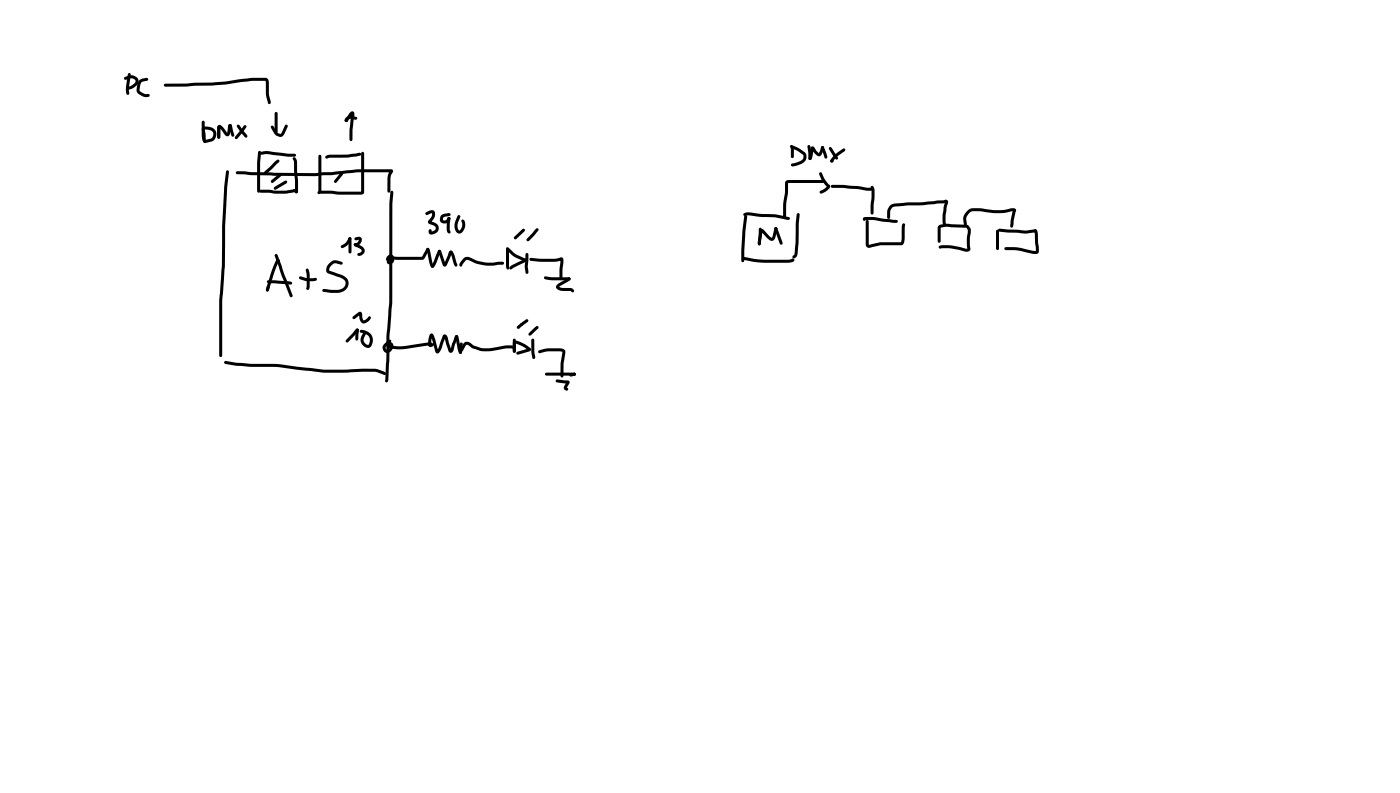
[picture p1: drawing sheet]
<svg xmlns="http://www.w3.org/2000/svg" width="337mm" height="190mm" viewBox="0 0 337 190" stroke-linecap="round" stroke-linejoin="round" font-family="sans-serif">
<g fill="#000">
<path d="M29.9 18.6l1.1-.4a1.53 1.53 0 0 1 1.8 .3 1.53 1.53 0 0 1 .2 1.8l-1.4 1.1a.73 .73 0 0 1-1.1-.2l.1-.3 .8-.2 .9-.6a.7 .7 0 0 0 .2-.9 .7 .7 0 0 0-.7-.4l-1.7 .4-.2-.1zM30.8 17.6h.5l.1 .3-.4 3v1.8a.65 .65 0 0 1-.7-.2 .65 .65 0 0 1 0-.7zM33.5 19.2l.9-.4h1.1l.1 .5-1.6 .5-.4 2 1.1 .7 1.2 .2a.65 .65 0 0 1-.3 .6 .65 .65 0 0 1-.7 0l-1.8-.9a2.94 2.94 0 0 1 .3-3.1zM39.5 20.2l11.5-.4 3.2-.2a35 35 0 0 1 9.8-.9l.4 .4 .2 .8a9.6 9.6 0 0 0 .3 3.8l.2 .8-.1 .4h-.5l-.2-.5a9.4 9.4 0 0 1-.4-4.5l-.1-.5a36.6 36.6 0 0 0-9.8 .9l-9.3 .5h-5l-.2-.1zM48.7 30.6a2.27 2.27 0 0 1 3.3 1.6l-.3 1-.4 .6-1.8 .5h-.6v-.5l1.8-.5a1.16 1.16 0 0 0 .5-1.5 1.16 1.16 0 0 0-1.3-.7h-.7l.2 1.2v1.4l-.3 .4-.4-.4-.2-2.6zM48.6 29.1l.2-.1 .4 .3 .1 4.6a.66 .66 0 0 1-.8-.8zM52.5 30.1a1.17 1.17 0 0 1 1.5 .9l.7 1-.2 .1 .3-1.9a.47 .47 0 0 1 .8-.3l-.1 .8a2.6 2.6 0 0 1-.5 1.9l-.4 .1-.5-.2-1.4-1.8 .3-.1-.1 2.4-.1 .2h-.5l-.1-2.4zM52.3 30.3h.5l.1 .2v2.5l-.3 .3-.4-.3zM55.1 29.9l.2-.1 .4 .2 .6 2.4-.1 .4h-.4a3.1 3.1 0 0 1-.7-2.1l-.1-.6zM58.6 30.2l.3-.2 .3 .1v.5l-2.1 2.7h-.6v-.4zM57 30l.3-.1 .3 .2 1.8 2.4v.5a.78 .78 0 0 1-1-.6l-1.4-1.9zM62.2 36.3h.5l.1 .3-.3 2.7v6.6l-.3 .4-.4-.4v-7z"/>
<path d="M62.6 36.6a4.5 4.5 0 0 1 3.1-.1l3.5 .4h1.6l.4 .4-.4 .4-1.5-.1-5-.6-1.4 .2-.3-.1zM65.2 30.3l.2-.2 .4 .2 .9 1.6 .7 .3 1.1-2.1 .3-.2 .3 .1 .1 .4-.8 1.6a1.31 1.31 0 0 1-1.1 .9 1.31 1.31 0 0 1-1.3-.7l-.9-1.5zM66.1 27l.3-.1 .3 .3v4.5l-.3 .3-.4-.3zM76.6 37.3h.5l.2 .2v8.4l-.4 .4-.4-.4zM78.2 37.6l.8-.4 4.6-.1 2.8-.4 .3 .1 .1 .3-.3 .3-2.8 .5h-4.4l-.8 .2-.2-.1zM83.1 28.3l.6-.4 .6-.1a1.83 1.83 0 0 1 1.6 .6l-.4 .4-1.5-.2-.4 .3-.1-.1v.4l-.3 .1-.4-.3zM84.2 27a.61 .61 0 0 1 .8-.1 .61 .61 0 0 1 .2 .8l-.4 3.4-.1 2.4-.3 .4-.4-.4v-2.2l.5-4 .3 .1-1.3 1.8-.3 .1-.3-.3zM76.4 46.1l.8-.3h2.8a22.4 22.4 0 0 0 6 .2h.9l-.1 .2v-9.4l.4-.3 .3 .3v9.4a.75 .75 0 0 1-.9 .6h-.6a26.7 26.7 0 0 1-6.4-.3l-2.9 .1-.3-.1zM190 34.9l.3-.1 1.4 .6 1.6 1.1a1.7 1.7 0 0 1-.7 2.9l-2.1 .6-.4-.4 .4-.3a4.2 4.2 0 0 0 2.4-1l.2-.3a.76 .76 0 0 0-.2-.9l-1.3-.9-1.5-.7-.2-.3zM190.2 35.3h.5l.1 .2v2.1l-.3 .4-.4-.4zM195 35.3a.57 .57 0 0 1 .9 .3l1 1.2-.1 .1 .6-1.6 .3-.2 .4 .3-.2 .9a1.19 1.19 0 0 1-1.2 1.2l-1.1-1-.4-.7h.3a4.3 4.3 0 0 1-.6 2.6l-.4-.1-.1-.2 .2-.4-.1 .1zM194.2 34.9l.3-.1 .3 .3 .2 1.4 .1 1.6-.4 .3a1.13 1.13 0 0 1-.4-1.4l-.2-1.8z"/>
<path d="M197.5 35.2l.2-.1 .4 .2 .8 2.4-.1 .3-.3 .1-.3-.2-.8-2.4zM200.5 37.3l2.2-1.6h.4l.1 .3-.1 .3-1.8 1.3-1.1 1.3-.3 .1-.3-.3a2.02 2.02 0 0 1 .9-1.4zM199.3 35.4l.3-.1 .3 .2 1.5 2.3v.4a.78 .78 0 0 1-1-.6l-1.1-1.8zM199.7 38.4h.6v.5l-.5 .1-.2-.3zM54.4 41h.5l.2 .3a125.3 125.3 0 0 0-1 14.3v8.4l-.7 8.2v13.2l-.3 .4-.4-.4v-12.9l.6-8.5a175.1 175.1 0 0 1 1-22.8zM56.8 41.2h1.9l7.1 .3 9.9 .1 4.3-.3a72.7 72.7 0 0 1 12.1-.6h2a.66 .66 0 0 1 .4 .6 .66 .66 0 0 1-.4 .6l-.2 .9-.1 3.1-.3 .4-.4-.4v-3.1l.3-1.1 .4-.7 .3 .4h-2a72.1 72.1 0 0 0-12.2 .7l-4.2 .2-15.3-.2-3.4-.2-.3-.4zM62.4 45.7l2.3-.1 1.4 .2h2.5l1.5-.2a.89 .89 0 0 1 1.3 .2l.2 .3-.4 .3-.5-.3h.1l-2 .4h-2.5l-1.6-.2h-2.1l-.3-.4zM63.6 41.2l2.5-2.4 .5-.4h.5l.1 .3-.2 .3-3 2.8h-.5zM65.2 43.3l2-1.6h.5v.5l-2 1.7h-.5zM66 44.9l2.5-1.5 .5 .1 .1 .2-.2 .3-2.6 1.5h-.4l-.1-.3zM70.4 37.9a.83 .83 0 0 1 1 .9l.2 7v.4l-.4 .2-.3-.3v-2.8l-.2-4.3-.4-.9zM81.9 41.5h.5v.5l-1.5 1.8-.5 .1v-.5z"/>
<path d="M83.8 57.1l.3-.1 .4 .4-.3 .7a3.1 3.1 0 0 1-1.9 1.5l-.3-.1v-.4l1.1-.8zM83.9 57.1h.4l.2 .4v3l-.4 .4-.3-.4zM85.3 57.2l.7-.3a.86 .86 0 0 1 1 .5 .86 .86 0 0 1-.3 1.1l-.7 .5h-.8l-.1-.4 .8-.4 .4-.6-.8 .2-.2-.2zM85.1 58.5l.3-.1 1.5 .7a1.22 1.22 0 0 1 .7 1.6 1.22 1.22 0 0 1-1.6 .7v-.5l.7-.3 .2-.4-.3-.4-1.5-.7zM93.9 45.9h.5l.1 .3-.2 3v23.5l-.7 8v6.1l-.3 4.5a.46 .46 0 0 1-.7 .5l.3-11.1 .7-8v-23.5zM102.3 51.1l.8-.4a.98 .98 0 0 1 1.3 0 .98 .98 0 0 1 .1 1.3l-1 1.5v-.4l.8 .3a1.49 1.49 0 0 1 1.1 1.7 1.49 1.49 0 0 1-1.7 1.2 .68 .68 0 0 1-.7-.5 .68 .68 0 0 1 .4-.8l.3 .1 .1 .5a.98 .98 0 0 0 .9-.7l-.2-.6-1.2-.4a.62 .62 0 0 1-.5-.6 .62 .62 0 0 1 .5-.6l.5-.7 .1-.8-1.3 .5-.3-.1zM102.6 59.6h.3a1.55 1.55 0 0 1 .6 1.5l.8 2.9a.51 .51 0 0 1-.6 .2 .51 .51 0 0 1-.3-.6l-.8-3.5 .1 .1-.2-.3zM106.1 51.7l.8-.4h1.3v.5l-1.1 .2a.48 .48 0 0 0-.7 .4 .48 .48 0 0 0 .5 .6l.4-.2 .6-.7 .3 .1v.5a1.29 1.29 0 0 1-1.2 1 1.29 1.29 0 0 1-1.3-.9l.2-.8zM107.7 52.2l.2-.1 .4 .4-.2 2.6 .2 .7a.48 .48 0 0 1-.5 .2 .48 .48 0 0 1-.4-.5v-1.8zM110.1 51.7l.5 .1 .1 .2-.5 1.3a1.53 1.53 0 0 0 .2 2.1 1.81 1.81 0 0 0 .5-2.3l.1-.3a.72 .72 0 0 1 .8 .8 1.91 1.91 0 0 1-1.6 2.5 2.23 2.23 0 0 1-.7-3.1zM121.7 59.5l.3-.1 .4 .3v5a.59 .59 0 0 1-.6-.2 .59 .59 0 0 1-.2-.6zM122 59.7h.5l1.2 1.2 .9 .5a2.96 2.96 0 0 1 1.9 1.1l-.3 .3-2.7-1.2-1.5-1.4z"/>
<path d="M123.6 56.9l2-1.9h.5v.5l-2 1.9h-.5zM128.9 54.9h.5v.5l-2.2 2.5h-.5l-.1-.5zM178.7 51.3l.2-.1a3.2 3.2 0 0 1 2.2-.1l2.2 .3a17.5 17.5 0 0 1 6 .7l.5 .1 .1 .3-.1 .2-.6 .1a16.9 16.9 0 0 0-5.9-.7l-3.2-.4-1.1 .2-.2-.1zM179 51.7l.5 .1 .1 .2-.4 3.5-.3 7.1-.3 .4-.4-.4v-2.5l.3-4.7zM182.9 55.1a.65 .65 0 0 1 .9 .3l1.7 1.7 .6-2.2 .4-.3 .3 .1 .1 .3-.4 1.7a1.04 1.04 0 0 1-.7 1.1 1.04 1.04 0 0 1-1.3-.5l-1.4-1.6 .3-.1-.5 3-.4 .4-.2-.2v-1.9zM182.5 54.8h.5l.1 .3-.2 3.5-.4 .4-.3-.4zM186.3 54.7l.2-.1 .4 .2 1.2 3.6-.1 .3-.2 .1-.4-.2-1.2-3.5zM188.9 43.4l.8-.2h8.1l.4 .4-.4 .4h-8.4v2.3l-.4 2.7v3.2l-.4 .4-.4-.4 .1-2.9 .4-3.1v-2.3zM191.6 51.3h.5l.1 .2-.2 2.1v4.9l-.4 2.9-.3 .5-.5 .2-.3-.4 .4-.5 .1-.5 .2-2.3 .1-4.9zM197 41.5l.3-.1 .3 .2 .6 1.3 1 1.4a.59 .59 0 0 1 .4 .5 .59 .59 0 0 1-.3 .5l-1.2 1-.7 .2-.3-.1-.1-.2 .2-.4 .8-.4 .9-.7 .1 .3-1.4-1.7-.7-1.5zM199.8 44.5l2.8-.1 3.4 .3 2.5 .4 1-.1 .4 .4-.4 .4h-.9l-2.6-.4-5.9-.3-.4-.3zM207.5 52.4l.6-.3h1.9l5.5 .7 .3 .4-.3 .3h-.7l-4.9-.6h-1.9l.1-.3-.1 .4-.2 .1a.46 .46 0 0 1-.3-.7z"/>
<path d="M208.2 52.9l.3-.1 .3 .4 .1 5.6 2.7-.6h5.1l.1-4.1 .4-.5 .4 .4-.1 3.6-.2 .8-.3 .4-5.3 .1-2.1 .5a.9 .9 0 0 1-.9 .1 .9 .9 0 0 1-.6-.8zM209.4 44.7a.69 .69 0 0 1 .8 .9l-.2 5.6-.4 .4-.3-.4 .2-4.1zM214 49.3l1.3-.4 2.9-.3h3.3l5.3-.5a.68 .68 0 0 1 .9 0 .68 .68 0 0 1 .1 .9l-.5 2.5v2.5a.58 .58 0 0 1-.6-.1 .58 .58 0 0 1-.1-.6v-1.9l.6-2.9 .2 .2-.6 .2-5.3 .4h-3.2l-2.7 .3a1.33 1.33 0 0 0-1.5 .9l-.1 1.7-.4 .4-.3-.4v-1.5l.1-.5zM225.7 54.1l1.9-.3 4.8 .2 .4 .2 .5 .6a3.9 3.9 0 0 1-.2 2.5l.1 1.9a.91 .91 0 0 1-.2 1.1 .91 .91 0 0 1-1.1 .1h-.3a12.5 12.5 0 0 0-5.3-.7l-.6-.1a.59 .59 0 0 1 .2-.6 .59 .59 0 0 1 .6-.1 19 19 0 0 1 5.8 .9h.3a14 14 0 0 1 .1-4.6l-.4-.5-4.7-.2-1.6 .2-.3-.1zM225.5 54.3h.5l.1 .3v3.4l-.3 .3-.4-.3zM232.4 50.7l.7-.5 .7-.2h2l3.2 .5h2.1l2.1-.5a.7 .7 0 0 1 .9 .2 .7 .7 0 0 1 0 .9l-.5 2.7a.76 .76 0 0 1-.4 .9l-.4-.4 .2-1.6 .6-2.2 .1 .3-2.8 .4h-2l-3.1-.4-1.9-.1a2.11 2.11 0 0 0-1.6 2.2l.1 1-.3 .3-.4-.3-.1-1.6 .2-.6zM239.5 55.3l.3-.1 .4 .3v4.2l-.4 .4-.4-.4zM240 55l.3-.1 6.1 .5 2.2-.3a.72 .72 0 0 1 .7 .2 .72 .72 0 0 1 .2 .8l.2 3.2a1.47 1.47 0 0 1-.3 1.6l-.6 .1a28.3 28.3 0 0 0-7.3-1v-.5l.3-.1a22.8 22.8 0 0 1 7 .9h.3l-.1 .1-.4-4.8 .4 .1-.6 .2a7.7 7.7 0 0 1-3.4 .1l-4.8-.4-.3-.3zM64.3 68.6h.5l.1 .2-.3 1-.3 .2-.4-.3zM64.2 67.4l2-.1 3.3 .3 .5 .1 .2 .3-.3 .4-5.4-.4-.4-.3zM66.6 62.3h.4l.2 .2a.63 .63 0 0 1-.4 .9l-.3-.4zM66.1 61.1l.3-.1 .3 .2 1 2.6 2.6 7.1v.4l-.3 .1-.3-.2-2-4.9-1.7-4.8z"/>
<path d="M66.5 62.3l.3-.1 .4 .4-1.1 2.3-1.5 4.8-.3 .3a.46 .46 0 0 1-.3-.7l1.4-4.6zM72 66.5l.3-.1 1.7 .4 1.8-.1 .4 .4a2.17 2.17 0 0 1-2.2 .5l-1.9-.5-.2-.4zM73.6 64.6h.5l.3 .8v3.3a.65 .65 0 0 1-.7 .9zM79.1 63.3l.7-.6 .7-.2 1.6 .4 .3 .3-.4 .4-1-.3a1.73 1.73 0 0 0-1.9 1.7l2.9 1a2.18 2.18 0 0 1 1.8 2.3 2.18 2.18 0 0 1-2.2 2h-2.4l-1.4-.2-.3-.3 .3-.4 3.3 .2a1.62 1.62 0 0 0 1.8-2.2l-1-.7-2.8-.9a1.24 1.24 0 0 1-.3-2.2zM84.8 76l1.1-.8a.63 .63 0 0 1 .8-.3 .63 .63 0 0 1 .4 .8l.1 .9 .2 .4 1.4-1a.66 .66 0 0 1-.2 1.1 1.16 1.16 0 0 1-1.2 .6 1.16 1.16 0 0 1-.9-.9l-.2-1.3 .3 .1-1.5 1.1-.4-.4zM85.6 79l.3-.1 .3 .2 .1 .3-.2 2.1-.3 .3-.3-.1a2.35 2.35 0 0 1 0-2zM93.5 61.6l8 .1-.1 .1 1.1-2.1 .3-.2 .4 .4-1.1 2.1-.6 .4h-6.6l-1.5-.3zM93.2 61.4a1.03 1.03 0 0 1 1.4 .2 1.03 1.03 0 0 1 0 1.4 .89 .89 0 0 1-1.4 .4 .89 .89 0 0 1 0-1.4 .63 .63 0 0 1 1.1 .1l-.1 .2-.5 .1v.4l.3-.3v-.4l-.1-.3-.3 .3a.41 .41 0 0 1-.4 .4 .41 .41 0 0 1-.4-.3zM105.3 60.2l.3-.2 .4 .4-1 2.4a1.85 1.85 0 0 1-1.1 1.6l-.3-.4 .3-.4-.1 .1zM105.4 60.1l.3-.1 .4 .4 1 3h-.4l1-2.3a.73 .73 0 0 1 .9-.9l.5 .8 .9 2.7-.4 .4-.3-.2-1.1-3.1h.4l-1.1 2.8a.54 .54 0 0 1-.6 .5 .54 .54 0 0 1-.5-.5l-1-3 .1 .1-.2-.3zM111.4 62.1a1.51 1.51 0 0 1 2.1 0 8.5 8.5 0 0 0 3.8 1l2.6-.2 1.2 .1v.5l-1.1 .1a10.4 10.4 0 0 1-7.1-1l-.2-.1a.63 .63 0 0 0-.9 .2l-.8 1.3a.5 .5 0 0 1-.6-.3 .5 .5 0 0 1 .3-.7zM122.7 64l3.3-1.8h.5l.1 .4-.3 .3-3.5 1.9-.3-.4z"/>
<path d="M126.4 60.9h.5l.1 .2-.1 2.9 .1 1.5-.3 .3a.76 .76 0 0 1-.4-.9l-.2-1zM127.4 62l5.7 .2 1.4-.2a.62 .62 0 0 1 .7-.1 .62 .62 0 0 1 .2 .7l-.2 4.4-.3 .3-.4-.3v-2.1l.2-2.5 .3 .1-1.5 .4h-4l-1.9-.2-.4-.4zM130.9 66.5l5.9 .1 .3 .4-.3 .3h-4.5l-1.3-.2-.2-.4zM133.9 68.4l2.9-1.8 .4 .4-.2 .3-2.6 1.7v-.1l.7 .3 2.4 .1a.69 .69 0 0 1 .4 .8l-.2 .2-.6-.4h-1.8l-1-.2-.6-.6zM178.5 61.8l.4-.1a37.9 37.9 0 0 0 10.7 .7l.8-.2-.1 .4v-.4l.3-.1 .3 .1a.73 .73 0 0 1-.2 .7 .73 .73 0 0 1-.8 .2h-2.2a27.9 27.9 0 0 1-9.2-.8zM54 86.8l.3-.1 2.5 .4 4 .3a40.7 40.7 0 0 1 10.6 .7l3.9 .4a45.8 45.8 0 0 0 8.2 .3l6.7-.2 2.1 .7 .5 .5a.47 .47 0 0 1-.7 .2l-1.9-.7-6.7 .2a46.6 46.6 0 0 1-8.3-.3l-3.9-.4a44.6 44.6 0 0 0-11.3-.7l-3.4-.2-2.4-.5-.3-.3zM85.5 79.1l.3-.2 .3 .1 .1 .5-2.5 2.7h-.5v-.5zM86.6 79.3a2.42 2.42 0 0 1 2.8 1.3 2.42 2.42 0 0 1-.7 3 1.95 1.95 0 0 1-1.8-2.9l.5-.9h.5l.1 .4-.5 1.1a1.11 1.11 0 0 0 1.1 1.5 1.84 1.84 0 0 0 0-2 1.84 1.84 0 0 0-1.8-.8l-.3-.4zM92.5 82.5l1-.8h.5v.5l-1.3 1.2 .3 .6a.92 .92 0 0 0 .8-1l-.4-.2 .1-.2 1.1 .5 1.6 .1 7.3-.9a.59 .59 0 0 1 .6 .5 .59 .59 0 0 1-.5 .7 .59 .59 0 0 1-.7-.5l.2-1.9a.75 .75 0 0 1 1-.9l.5 1.2 .8 2.9-.4-.1 .4-.7 .8-2.1a.9 .9 0 0 1 .9-1l.5 .6 .9 3.1h-.2l.9-3a.47 .47 0 0 1 .4-.5 .47 .47 0 0 1 .5 .3l-1.2 3.5a.6 .6 0 0 1-.6 .4 .6 .6 0 0 1-.5-.6l-1-3.2h.3l-1 2.8a.98 .98 0 0 1-1.3 1l-1.3-4 .5-.1-.3 1v1.2l-.2-.2 .1-.1v.5l-.7-.1-4.5 .7a6.9 6.9 0 0 1-5.5-.5 .76 .76 0 0 1 .3-1.1 .76 .76 0 0 1 1 .3 1.44 1.44 0 0 1 0 1.8 1.44 1.44 0 0 1-1.9 .2 1.32 1.32 0 0 1 .2-1.9zM109.5 80.6h.5l.2 .3 .8 3.7-.1 .3a.56 .56 0 0 1-.7-.5l-.8-3.5zM110.7 82.3l.5 .1 .1 .2-.2 2.1-.4 .3-.4-.4zM111.5 82.4a1.26 1.26 0 0 1 1.8 .2l.5 .4a7.3 7.3 0 0 0 5.4 .4l2.1-.4h1.8a.48 .48 0 0 1 .4 .7h-2l-2.1 .4a8.2 8.2 0 0 1-7-1.3l-.4 .1-.8 1.4h-.4l-.1-.4z"/>
<path d="M123.5 82l.1-.1a5.9 5.9 0 0 1 3.9 1.8v.5l-.2 .1-1.7-1.1-1.7-.7 .1-.1v2l-.1 .3h-.5l-.1-2.3zM123.4 81.4h.5l.1 .3v2.7l-.4 .4-.3-.4zM127.1 80l1.3-1.2a.6 .6 0 0 1 .5-.4 .6 .6 0 0 1 .6 .3l-1.9 1.9-.5-.1zM124.2 84.6l2.8-.9-.1 .2 .4-.3 .3 .3-.4 .5-2.7 .8-.3-.1zM127.8 81.4l.3-.1 .3 .4 .1 3.1a.94 .94 0 0 1-.2 1.5 2 2 0 0 1-.6-1.9zM129.4 84.3l.2-.1a12.8 12.8 0 0 1 5.4-.5l.7 .3 .2 .5-.4 2.9-.1 2.9-.3 .4-.4-.4a16.4 16.4 0 0 1 .4-5.1l.1-.7-1-.1a10.2 10.2 0 0 0-4.4 .4h-.3zM131.1 89.6l7-.1 .4 .4-.4 .3h-6.8l-.3-.3zM133.7 91.3l.2-.2 1.8 .3a.86 .86 0 0 1 1.2 .5l-.7 1.2 .3 .2v.5h-.4a.69 .69 0 0 1-.5-1l.6-1 .3 .3-2.6-.2-.3-.4zM136.9 89.9l1.2-.4 .3 .4-.2 .3-1 .3-.3-.1z"/>
<circle cx="55.3" cy="30.2" r=".37"/>
<circle cx="83.2" cy="29" r=".36"/>
<circle cx="190.5" cy="35.5" r=".38"/>
<circle cx="194.7" cy="38.1" r=".36"/>
<circle cx="71.2" cy="46.1" r=".36"/>
<circle cx="84.1" cy="57.4" r=".36"/>
<circle cx="85.4" cy="58.8" r=".36"/>
<circle cx="107.9" cy="52.5" r=".36"/>
<circle cx="186.5" cy="54.9" r=".36"/>
<circle cx="66.8" cy="62.6" r=".36"/>
<circle cx="85.9" cy="79.3" r=".37"/>
<circle cx="126.2" cy="62.5" r=".37"/>
<circle cx="136.8" cy="67" r=".36"/>
<circle cx="109.8" cy="80.9" r=".37"/>
<circle cx="110.7" cy="84.6" r=".36"/>
<circle cx="138.1" cy="89.9" r=".37"/>
</g>
<g fill="#000">
<path d="M124.3 78.4l1.1-.8 .4 .4-1 .9z" fill-rule="evenodd"/>
<path d="M125.2 77.7l1.3-1 .4 .1 .1 .2-.1 .3-1.3 .9h-.5l-.1-.2z" fill-rule="evenodd"/>
<circle cx="124.6" cy="78.7" r=".36"/>
</g>
</svg>
